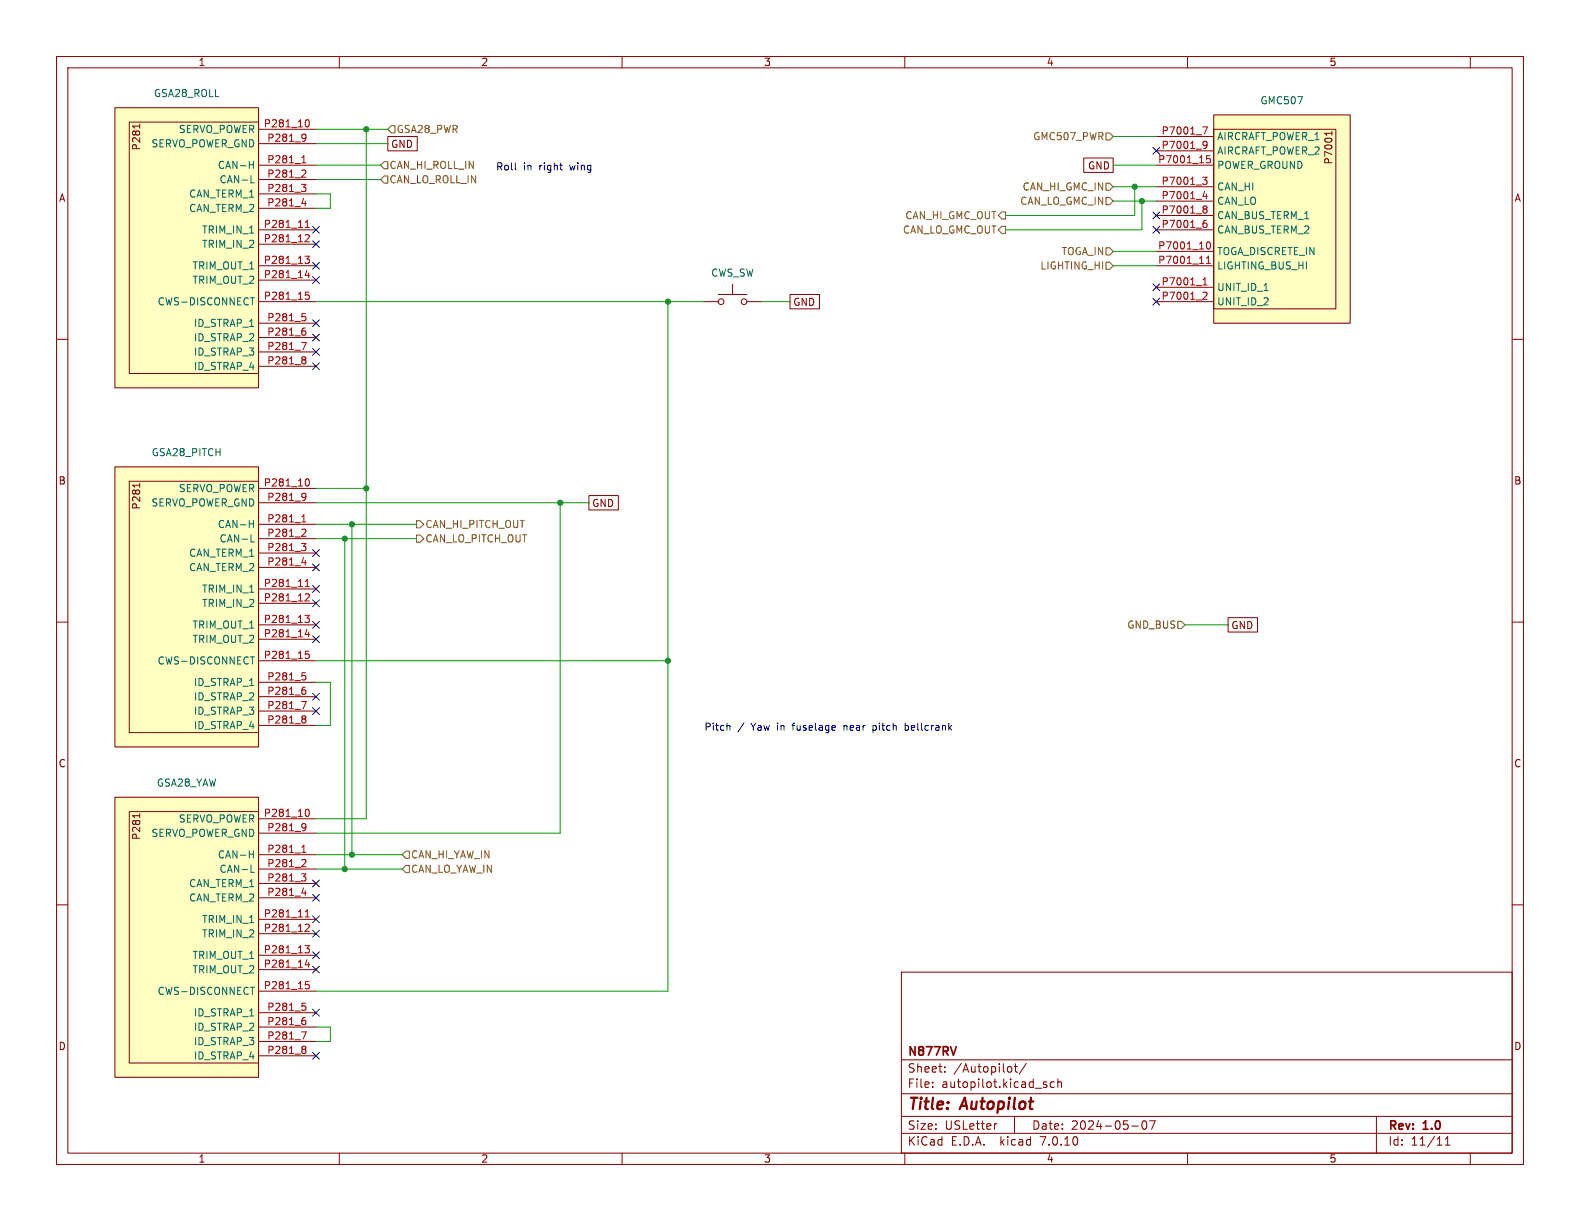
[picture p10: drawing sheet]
<svg xmlns="http://www.w3.org/2000/svg" width="279mm" height="216mm" viewBox="0 0 279 216" stroke-linecap="round" stroke-linejoin="round" font-family="sans-serif">
<defs><g id="words">
<g font-size="2.8" fill="#840000">
<text x="160.4" y="196.8">Title:</text>
<text x="170.1" y="196.8">Autopilot</text>
</g>
<g font-size="2.1" fill="#840000">
<text x="160.4" y="189.9">Sheet:</text>
<text x="160.4" y="187.1">N877RV</text>
<text x="168.6" y="189.9">/Autopilot/</text>
<text x="160.4" y="192.6">File:</text>
<text x="166.5" y="192.6">autopilot.kicad_sch</text>
<text x="160.4" y="202.8">KiCad</text>
<text x="160.4" y="200">Size:</text>
<text x="167.1" y="200">USLetter</text>
<text x="168.1" y="202.8">E.D.A.</text>
<text x="177" y="202.8">kicad</text>
<text x="182.4" y="200">Date:</text>
<text x="184.2" y="202.8">7.0.10</text>
<text x="189.4" y="200">2024-05-07</text>
<text x="245.4" y="200.2">Rev:</text>
<text x="245.4" y="202.8">Id:</text>
<text x="249.5" y="202.8">11/11</text>
<text x="251.8" y="200.2">1.0</text>
</g>
<g font-size="1.8" fill="#840000">
<text x="35" y="11.9">1</text>
<text x="85" y="11.9">2</text>
<text x="135" y="11.9">3</text>
<text x="185" y="11.9">4</text>
<text x="235" y="11.9">5</text>
<text x="25" y="26.7" transform="rotate(-90 25 26.7)">P281</text>
<text x="69.1" y="26.4">GND</text>
<text x="235.8" y="29.2" transform="rotate(-90 235.8 29.2)">P7001</text>
<text x="10.3" y="35.9">A</text>
<text x="192.3" y="30.2">GND</text>
<text x="267.7" y="35.9">A</text>
<text x="140.2" y="54.3">GND</text>
<text x="10.3" y="85.9">B</text>
<text x="104.6" y="89.9">GND</text>
<text x="267.7" y="85.9">B</text>
<text x="25" y="90.2" transform="rotate(-90 25 90.2)">P281</text>
<text x="217.6" y="111.4">GND</text>
<text x="10.3" y="135.9">C</text>
<text x="267.7" y="135.9">C</text>
<text x="25" y="148.6" transform="rotate(-90 25 148.6)">P281</text>
<text x="10.3" y="185.9">D</text>
<text x="267.7" y="185.9">D</text>
<text x="35" y="205.8">1</text>
<text x="85" y="205.8">2</text>
<text x="135" y="205.8">3</text>
<text x="185" y="205.8">4</text>
<text x="235" y="205.8">5</text>
</g>
<g font-size="1.8" fill="#006464">
<text x="27.1" y="17.4">GSA28_ROLL</text>
<text x="31.5" y="23.7">SERVO_POWER</text>
<text x="222.8" y="18.6">GMC507</text>
<text x="26.7" y="26.3">SERVO_POWER_GND</text>
<text x="215.1" y="25">AIRCRAFT_POWER_1</text>
<text x="215.1" y="27.5">AIRCRAFT_POWER_2</text>
<text x="33.3" y="35.2">CAN_TERM_1</text>
<text x="38.4" y="30.1">CAN-H</text>
<text x="38.7" y="32.6">CAN-L</text>
<text x="215.1" y="30.1">POWER_GROUND</text>
<text x="215.1" y="33.9">CAN_HI</text>
<text x="33.3" y="37.7">CAN_TERM_2</text>
<text x="35.6" y="41.5">TRIM_IN_1</text>
<text x="215.1" y="36.4">CAN_LO</text>
<text x="215.1" y="41.5">CAN_BUS_TERM_2</text>
<text x="215.1" y="39">CAN_BUS_TERM_1</text>
<text x="33.9" y="47.9">TRIM_OUT_1</text>
<text x="35.6" y="44">TRIM_IN_2</text>
<text x="215.1" y="45.3">TOGA_DISCRETE_IN</text>
<text x="215.1" y="47.9">LIGHTING_BUS_HI</text>
<text x="33.9" y="50.4">TRIM_OUT_2</text>
<text x="125.7" y="49.1">CWS_SW</text>
<text x="215.1" y="51.7">UNIT_ID_1</text>
<text x="27.8" y="54.2">CWS-DISCONNECT</text>
<text x="34.2" y="58">ID_STRAP_1</text>
<text x="215.1" y="54.2">UNIT_ID_2</text>
<text x="34.2" y="60.6">ID_STRAP_2</text>
<text x="34.2" y="63.1">ID_STRAP_3</text>
<text x="34.2" y="65.6">ID_STRAP_4</text>
<text x="26.7" y="80.9">GSA28_PITCH</text>
<text x="26.7" y="89.8">SERVO_POWER_GND</text>
<text x="31.5" y="87.2">SERVO_POWER</text>
<text x="38.4" y="93.6">CAN-H</text>
<text x="33.3" y="98.7">CAN_TERM_1</text>
<text x="33.3" y="101.2">CAN_TERM_2</text>
<text x="38.7" y="96.1">CAN-L</text>
<text x="35.6" y="105">TRIM_IN_1</text>
<text x="35.6" y="107.5">TRIM_IN_2</text>
<text x="33.9" y="111.4">TRIM_OUT_1</text>
<text x="33.9" y="113.9">TRIM_OUT_2</text>
<text x="27.8" y="117.7">CWS-DISCONNECT</text>
<text x="34.2" y="121.5">ID_STRAP_1</text>
<text x="34.2" y="124.1">ID_STRAP_2</text>
<text x="34.2" y="126.6">ID_STRAP_3</text>
<text x="34.2" y="129.1">ID_STRAP_4</text>
<text x="27.6" y="139.3">GSA28_YAW</text>
<text x="26.7" y="148.2">SERVO_POWER_GND</text>
<text x="31.5" y="145.6">SERVO_POWER</text>
<text x="38.4" y="152">CAN-H</text>
<text x="38.7" y="154.5">CAN-L</text>
<text x="33.3" y="157.1">CAN_TERM_1</text>
<text x="33.3" y="159.6">CAN_TERM_2</text>
<text x="35.6" y="163.4">TRIM_IN_1</text>
<text x="35.6" y="166">TRIM_IN_2</text>
<text x="33.9" y="169.8">TRIM_OUT_1</text>
<text x="33.9" y="172.3">TRIM_OUT_2</text>
<text x="27.8" y="176.1">CWS-DISCONNECT</text>
<text x="34.2" y="179.9">ID_STRAP_1</text>
<text x="34.2" y="182.5">ID_STRAP_2</text>
<text x="34.2" y="185">ID_STRAP_3</text>
<text x="34.2" y="187.6">ID_STRAP_4</text>
</g>
<g font-size="1.8" fill="#a90000">
<text x="46.6" y="22.6">P281_10</text>
<text x="205.3" y="23.9">P7001_7</text>
<text x="47.2" y="29">P281_1</text>
<text x="47.2" y="25.1">P281_9</text>
<text x="204.7" y="29">P7001_15</text>
<text x="205.3" y="26.4">P7001_9</text>
<text x="47.2" y="31.5">P281_2</text>
<text x="47.2" y="34">P281_3</text>
<text x="205.3" y="32.8">P7001_3</text>
<text x="205.3" y="35.3">P7001_4</text>
<text x="46.6" y="40.4">P281_11</text>
<text x="47.2" y="36.6">P281_4</text>
<text x="205.3" y="40.4">P7001_6</text>
<text x="205.3" y="37.8">P7001_8</text>
<text x="46.6" y="42.9">P281_12</text>
<text x="46.6" y="46.7">P281_13</text>
<text x="204.7" y="44.2">P7001_10</text>
<text x="204.7" y="46.7">P7001_11</text>
<text x="46.6" y="49.3">P281_14</text>
<text x="46.6" y="53.1">P281_15</text>
<text x="205.3" y="50.5">P7001_1</text>
<text x="205.3" y="53.1">P7001_2</text>
<text x="47.2" y="56.9">P281_5</text>
<text x="47.2" y="59.4">P281_6</text>
<text x="47.2" y="62">P281_7</text>
<text x="47.2" y="64.5">P281_8</text>
<text x="46.6" y="86.1">P281_10</text>
<text x="47.2" y="88.6">P281_9</text>
<text x="47.2" y="92.5">P281_1</text>
<text x="47.2" y="95">P281_2</text>
<text x="47.2" y="97.5">P281_3</text>
<text x="47.2" y="100.1">P281_4</text>
<text x="46.6" y="103.9">P281_11</text>
<text x="46.6" y="106.4">P281_12</text>
<text x="46.6" y="110.2">P281_13</text>
<text x="46.6" y="112.8">P281_14</text>
<text x="46.6" y="116.6">P281_15</text>
<text x="47.2" y="120.4">P281_5</text>
<text x="47.2" y="122.9">P281_6</text>
<text x="47.2" y="125.5">P281_7</text>
<text x="47.2" y="128">P281_8</text>
<text x="46.6" y="144.5">P281_10</text>
<text x="47.2" y="147.1">P281_9</text>
<text x="47.2" y="150.9">P281_1</text>
<text x="47.2" y="153.4">P281_2</text>
<text x="47.2" y="156">P281_3</text>
<text x="47.2" y="158.5">P281_4</text>
<text x="46.6" y="162.3">P281_11</text>
<text x="46.6" y="164.8">P281_12</text>
<text x="46.6" y="168.7">P281_13</text>
<text x="46.6" y="171.2">P281_14</text>
<text x="46.6" y="175">P281_15</text>
<text x="47.2" y="178.8">P281_5</text>
<text x="47.2" y="181.4">P281_6</text>
<text x="47.2" y="183.9">P281_7</text>
<text x="47.2" y="186.4">P281_8</text>
</g>
<g font-size="1.8" fill="#725600">
<text x="70" y="23.7">GSA28_PWR</text>
<text x="182.6" y="25">GMC507_PWR</text>
<text x="68.8" y="30.1">CAN_HI_ROLL_IN</text>
<text x="68.8" y="32.6">CAN_LO_ROLL_IN</text>
<text x="180.7" y="33.9">CAN_HI_GMC_IN</text>
<text x="159.6" y="41.5">CAN_LO_GMC_OUT</text>
<text x="160" y="39">CAN_HI_GMC_OUT</text>
<text x="180.3" y="36.4">CAN_LO_GMC_IN</text>
<text x="183.9" y="47.9">LIGHTING_HI</text>
<text x="187.6" y="45.3">TOGA_IN</text>
<text x="75.1" y="93.6">CAN_HI_PITCH_OUT</text>
<text x="75.1" y="96.1">CAN_LO_PITCH_OUT</text>
<text x="199.2" y="111.4">GND_BUS</text>
<text x="72.6" y="152">CAN_HI_YAW_IN</text>
<text x="72.6" y="154.5">CAN_LO_YAW_IN</text>
</g>
<g font-size="1.8" fill="#0000c2">
<text x="87.6" y="30.2">Roll</text>
<text x="92.6" y="30.2">in</text>
<text x="95.5" y="30.2">right</text>
<text x="101.1" y="30.2">wing</text>
<text x="124.5" y="129.3">Pitch</text>
<text x="130.5" y="129.3">/</text>
<text x="133" y="129.3">Yaw</text>
<text x="137.7" y="129.3">in</text>
<text x="140.6" y="129.3">fuselage</text>
<text x="149.8" y="129.3">near</text>
<text x="155.2" y="129.3">pitch</text>
<text x="161.1" y="129.3">bellcrank</text>
</g>
</g></defs>
<g fill="none" stroke="#840000" stroke-width=".18">
<path d="M10 10h259.4v195.9h-259.4zM12 12h255.4v191.9h-255.4zM20.3 19.1h25.4v49.5h-25.4zM60 10v2M110 10v2M160 10v2M210 10v2M260 10v2M22.9 21.6h22.8v44.4h-22.8zM24.7 21.9v.8M24.7 22.3h-1.3l.2 .1M45.7 29.2h10.2"/>
<path d="M45.7 22.9h10.2M45.7 31.8h10.2M45.7 34.3h10.2M45.7 36.8h10.2M45.7 25.4h10.2M68.6 24.1h5.2v2.6h-5.2zM191.6 27.9h5.2v2.6h-5.2zM204.5 29.2h10.1M204.5 33h10.1M204.5 35.6h10.1M204.5 24.1h10.1M204.5 38.1h10.1"/>
<path d="M204.5 26.7h10.1M214.6 20.3h24.2v36.9h-24.2zM214.6 22.9h21.6v31.7h-21.6zM235.5 23.2v.7M235.5 23.6h-1.2l.3 .2M10 60h2M45.7 40.6h10.2M45.7 43.2h10.2M45.7 47h10.2M45.7 49.5h10.2M45.7 53.3h10.2M45.7 57.2h10.2"/>
<path d="M45.7 59.7h10.2M124.5 53.3h2.5M127 52.1h5.1M129.5 50.3v1.8M132.1 53.3h2.5M139.7 52.1h5.2v2.5h-5.2zM204.5 40.6h10.1M204.5 47h10.1M204.5 53.3h10.1M204.5 50.8h10.1M204.5 44.5h10.1M267.4 60h2"/>
<path d="M45.7 62.2h10.2M45.7 64.8h10.2M20.3 82.6h25.4v49.5h-25.4zM22.9 85.1h22.8v44.4h-22.8zM24.7 85.4v.8M24.7 85.8h-1.3l.2 .1M45.7 92.7h10.2M45.7 86.4h10.2M45.7 95.3h10.2M45.7 97.8h10.2M45.7 88.9h10.2M104.1 87.6h5.2v2.6h-5.2z"/>
<path d="M10 110h2M45.7 104.1h10.2M45.7 106.7h10.2M45.7 110.5h10.2M45.7 113h10.2M45.7 116.8h10.2M45.7 100.3h10.2M217.2 109.2h5.2v2.6h-5.2zM267.4 110h2M45.7 120.7h10.2M45.7 123.2h10.2M45.7 125.7h10.2"/>
<path d="M45.7 128.3h10.2M10 160h2M20.3 141h25.4v49.5h-25.4zM22.9 143.5h22.8v44.5h-22.8zM24.7 143.9v.7M24.7 144.2h-1.3l.2 .1M45.7 151.1h10.2M45.7 144.8h10.2M45.7 153.7h10.2M45.7 156.2h10.2M45.7 158.8h10.2M45.7 147.3h10.2"/>
<path d="M267.4 160h2M45.7 162.6h10.2M45.7 165.1h10.2M45.7 168.9h10.2M45.7 171.5h10.2M45.7 175.3h10.2M45.7 179.1h10.2M159.4 171.9h108v32h-108zM45.7 181.6h10.2M45.7 184.2h10.2M45.7 186.7h10.2M159.4 197.4h108"/>
<path d="M159.4 193.4h108M159.4 187.4h108M164.9 192.1v.2M164.9 191.4v.1M167.1 189.4v.2M167.1 188.7v.1M176.3 198.7l-.3 .1M178.6 188.6l.3 .3v.4l-.3 .3M179.4 188.6h.5M179.4 197.4v3M179.6 188.1v1.3l.3 .2M181.5 188l-1.3 1.9"/>
<path d="M184.7 191.8l.4 .1v.2l-.2 .2h-.3M184.7 191.3l.4 .1M186.4 191.4l-.4-.1-.3 .3v.4l.2 .2h.5M187.1 191.4l.2-.1 .3 .1 .1 .9M187.1 190.8v1.5M200.1 199.1h1.2M202.1 198.3l.2-.1a.81 .81 0 0 1 .6 .6 .81 .81 0 0 1-.3 .8l-.2 .1a.81 .81 0 0 1-.3-1.4zM203.3 198.2h1l-.7 1.5M243.4 197.4v6.5M60 203.9v2M110 203.9v2M159.4 200.4h108"/>
<path d="M160 203.9v2M210 203.9v2M255.6 202.5h.8M255.6 201.4l.4-.4v1.5M260 203.9v2"/>
<circle cx="127.5" cy="53.3" r=".51"/>
<circle cx="131.6" cy="53.3" r=".51"/>
</g>
<path d="M169.1 185.1l-.5 1.5" fill="none" stroke="#840000" stroke-width=".3"/>
<g fill="#ffffc2" stroke="#ffffc2" stroke-width=".18">
<path d="M20.3 19.1h25.4v49.5h-25.4z"/>
<path d="M22.9 21.6h22.8v44.4h-22.8z"/>
<path d="M20.3 141h25.4v49.5h-25.4z"/>
<path d="M22.9 143.5h22.8v44.5h-22.8z"/>
<path d="M214.6 20.3h24.2v36.9h-24.2z"/>
<path d="M214.6 22.9h21.6v31.7h-21.6z"/>
<path d="M20.3 82.6h25.4v49.5h-25.4z"/>
<path d="M22.9 85.1h22.8v44.4h-22.8z"/>
</g>
<path d="M44.1 29.1h.7M44.4 32.3h.6M44.8 28.5v1.3M44.3 52.6h.7M44.1 92.6h.7M44.4 95.8h.6M44.8 92v1.3M44.3 116.1h.7M44.1 151h.7M44.4 154.2h.6M44.8 150.4v1.3M44.3 174.6h.7" fill="none" stroke="#006464" stroke-width=".18"/>
<g fill="none" stroke="#a90000" stroke-width=".18">
<path d="M53.3 32.6h.8l-.4 .5 .3 .1 .1 .4-.2 .3h-.4M53.4 28.8h.7M53.4 36h.8M53.5 27.8l.2-.3v1.3M53.6 30.1h.4l.1 .3-.8 .9h.8M53.6 23.7l.4 .1a.84 .84 0 0 1-.3 1.2M54 39.3l.3-.3v1.2M54 35.6v.8M54.1 24.3l-.2 .2h-.3M54.2 21.2h.1a.68 .68 0 0 1 .4 .6 .68 .68 0 0 1-.4 .6h-.1M212.7 22.4h.8l-.5 1.3M212.7 31.3h.8l-.5 .5 .4 .1 .1 .5-.3 .2h-.4"/>
<path d="M212.8 39.5l.4-.1 .3 .3-.2 .5h-.5M212.8 25h.4l.2 .1a.84 .84 0 0 1-.3 1.2h-.3M212.8 36.5l.4-.1 .2 .1 .1 .2-.3 .3M212.8 36.9l.2 .1M213 37h.2M213 37h-.2M213 33.8l-.3 .9h.8M213.2 37l.3 .2-.1 .4-.2 .1-.4-.1M213.3 34.3v.8M213.3 39l-.4 .1M213.5 25.5l-.3 .3-.4-.1M214 27.5h-.6l-.1 .6 .2-.1 .4 .1 .2 .1-.1 .5-.2 .1-.5-.1"/>
<path d="M53.4 55.5h.6M53.6 55.9h.3l.2 .3-.1 .5h-.4M53.6 58.5h.3l.2 .2-.1 .5-.4 .1M53.7 58h.3M53.9 45.3h.8l-.4 .5 .3 .1 .1 .4-.2 .3h-.4M54 40.2h.7M54 51.7h.6M54.2 41.5l.4 .1 .1 .3-.8 .9h.8M54.2 52.1h.3l.2 .3-.1 .5h-.4M54.3 47.8l-.3 .9h.8M54.6 48.3v.8M212.7 50.4h.8"/>
<path d="M212.7 49.5l.4-.4v1.3M212.9 51.7h.4l.2 .3-.8 .9h.8M213.3 46.6h.8M213.3 45.7l.4-.4v1.3M213.5 42.8h.1a.68 .68 0 0 1 .5 .6 .68 .68 0 0 1-.5 .6 .84 .84 0 0 1-.1-1.2zM53.3 60.5h.9l-.6 1.3M53.6 63.1h.4l.1 .2-.2 .3M53.6 63.6h.3M53.9 63.6l.2 .3v.2l-.1 .2-.4 .1M53.3 96.1h.8l-.4 .5 .3 .1 .1 .4-.2 .3h-.4M53.4 92.3h.7M53.4 99.5h.8"/>
<path d="M53.5 91.3l.2-.3v1.3M53.6 93.6h.4l.1 .3-.8 .9h.8M53.6 87.2l.4 .1a.84 .84 0 0 1-.3 1.2M54 99.1v.8M54.1 87.8l-.2 .2h-.3M54.2 84.7h.1a.68 .68 0 0 1 .4 .6 .68 .68 0 0 1-.4 .6h-.1M53.4 119h.6M53.6 119.4h.3l.2 .3-.1 .5h-.4M53.9 108.8h.8l-.4 .5 .3 .1 .1 .4-.2 .3h-.4M54 102.8l.3-.3v1.2M54 103.7h.7M54 115.2h.6"/>
<path d="M54.2 105l.4 .1 .1 .3-.8 .9h.8M54.2 115.6h.3l.2 .3-.1 .5h-.4M54.3 111.3l-.3 .9h.8M54.6 111.8v.8M53.3 124h.9l-.6 1.3M53.6 122h.3l.2 .2-.1 .5-.4 .1M53.6 126.6h.4l.1 .2-.2 .3M53.6 127.1h.3M53.7 121.5h.3M53.9 127.1l.2 .3v.2l-.1 .2-.4 .1M53.3 154.5h.8l-.4 .5 .3 .1 .1 .5-.2 .2h-.4M53.4 150.7h.7"/>
<path d="M53.4 157.9h.8M53.5 149.7l.2-.3v1.3M53.6 152h.4l.1 .3-.8 1h.8M53.6 145.6l.4 .2a.84 .84 0 0 1-.3 1.1M54 157.5v.8M54.1 146.2l-.2 .2h-.3M54.2 143.2l.1-.1a.68 .68 0 0 1 .4 .6 .68 .68 0 0 1-.4 .7l-.1-.1M53.4 177.4h.6M53.6 177.9h.3l.2 .2-.1 .5-.4 .1M53.7 179.9h.3M53.9 167.2h.8l-.4 .5 .3 .1 .1 .5-.2 .2h-.4M54 161.2l.3-.3v1.2"/>
<path d="M54 162.1h.7M54 173.6h.6M54.2 163.4l.4 .1 .1 .3-.8 .9h.8M54.2 174.1h.3l.2 .2-.1 .5h-.4M54.3 169.7l-.3 .9h.8M54.6 170.2v.8M53.3 182.5h.9l-.6 1.2M53.6 180.4h.3l.2 .2-.1 .5-.4 .1M53.6 185l.4 .1 .1 .1-.2 .3M53.6 185.5h.3M53.9 185.5l.2 .3v.2l-.1 .2-.4 .1"/>
</g>
<g fill="none" stroke="#725600" stroke-width=".18">
<path d="M67.3 31.8l.6-.7h.7v1.3h-.7zM67.9 28.6h.7v1.2h-.7l-.6-.6zM68.6 22.9l.6-.7h.6v1.3h-.6zM177.2 37.5h.6v1.2h-.6l-.7-.6zM195.6 23.5h.6l.6 .6-.6 .7h-.6zM195.6 32.4h.6l.6 .6-.6 .7h-.6zM195.6 34.9h.6l.6 .7-.6 .6h-.6zM177.2 40h.6v1.3h-.6l-.7-.7zM195.6 46.4h.6l.6 .6-.6 .6h-.6zM195.6 43.8h.6l.6 .7-.6 .6h-.6zM73.7 92.1h.6l.6 .6-.6 .6h-.6zM73.7 94.6h.6l.6 .7-.6 .6h-.6z"/>
<path d="M208.3 109.9h.6l.6 .6-.6 .6h-.6zM71.1 151.1l.7-.6h.6v1.3h-.6zM71.1 153.7l.7-.7h.6v1.3h-.6z"/>
</g>
<path d="M91.1 29.9l.2 .2M128.7 128.3l.4 .2v.6M149.2 128.3v.8M149.4 128.3l-.2 .1M154.4 128.3v1.2M154.4 129.1h.3M154.7 128.3h-.3M160.1 128.3h.3l.2 .1M160.1 127.9v1.2M160.6 129l-.2 .1h-.3" fill="none" stroke="#0000c2" stroke-width=".18"/>
<g fill="none" stroke="#009600" stroke-width=".18">
<path d="M55.9 34.3h2.5v2.5h-2.5M55.9 31.8h11.4M55.9 29.2h11.4M55.9 22.9h12.7M55.9 25.4h12.7M64.8 22.9v121.9h-8.9M196.8 29.2h7.7M196.8 35.6h7.7M196.8 24.1h7.7M196.8 33h7.7M200.7 33v5.1h-22.9M201.9 35.6v5h-24.1"/>
<path d="M55.9 53.3h68.6M118.1 53.3v122h-62.2M134.6 53.3h5.1M196.8 47h7.7M196.8 44.5h7.7M55.9 92.7h17.8M55.9 95.3h17.8M55.9 86.4h8.9M55.9 88.9h48.2M61 95.3v58.4M62.2 92.7v58.4M99.1 88.9v58.4h-43.2"/>
<path d="M55.9 116.8h62.2M209.5 110.5h7.7M55.9 120.7h2.5v7.6h-2.5M55.9 151.1h15.2M55.9 153.7h15.2M55.9 181.6h2.5v2.6h-2.5"/>
</g>
<g fill="none" stroke="#000084" stroke-width=".18">
<path d="M203.9 37.5l1.2 1.2M203.9 26.1l1.2 1.2M205.1 37.5l-1.2 1.2M205.1 26.1l-1.2 1.2M55.3 59.1l1.2 1.2M55.3 40l1.2 1.2M55.3 42.6l1.2 1.2M55.3 46.4l1.2 1.2M55.3 56.5l1.2 1.3M55.3 48.9l1.2 1.2M56.5 59.1l-1.2 1.2M56.5 40l-1.2 1.2"/>
<path d="M56.5 42.6l-1.2 1.2M56.5 46.4l-1.2 1.2M56.5 56.5l-1.2 1.3M56.5 48.9l-1.2 1.2M203.9 40l1.2 1.2M203.9 50.2l1.2 1.2M203.9 52.7l1.2 1.2M205.1 40l-1.2 1.2M205.1 50.2l-1.2 1.2M205.1 52.7l-1.2 1.2M55.3 61.6l1.2 1.2M55.3 64.2l1.2 1.2"/>
<path d="M56.5 61.6l-1.2 1.2M56.5 64.2l-1.2 1.2M55.3 99.7l1.2 1.2M55.3 97.2l1.2 1.2M56.5 99.7l-1.2 1.2M56.5 97.2l-1.2 1.2M55.3 103.5l1.2 1.2M55.3 106.1l1.2 1.2M55.3 112.4l1.2 1.2M55.3 109.9l1.2 1.2M56.5 103.5l-1.2 1.2M56.5 106.1l-1.2 1.2"/>
<path d="M56.5 112.4l-1.2 1.2M56.5 109.9l-1.2 1.2M55.3 122.6l1.2 1.2M55.3 125.1l1.2 1.2M56.5 122.6l-1.2 1.2M56.5 125.1l-1.2 1.2M55.3 158.1l1.2 1.3M55.3 155.6l1.2 1.2M56.5 158.1l-1.2 1.3M56.5 155.6l-1.2 1.2M55.3 178.5l1.2 1.2M55.3 170.8l1.2 1.3"/>
<path d="M55.3 162l1.2 1.2M55.3 164.5l1.2 1.2M55.3 168.3l1.2 1.2M56.5 178.5l-1.2 1.2M56.5 170.8l-1.2 1.3M56.5 162l-1.2 1.2M56.5 164.5l-1.2 1.2M56.5 168.3l-1.2 1.2M55.3 186.1l1.2 1.2M56.5 186.1l-1.2 1.2"/>
</g>
<g fill="#009600" stroke="#009600" stroke-width=".18">
<circle cx="99.1" cy="88.9" r=".46"/>
<circle cx="62.2" cy="92.7" r=".46"/>
<circle cx="62.2" cy="151.1" r=".46"/>
<circle cx="61" cy="153.7" r=".46"/>
<circle cx="61" cy="95.3" r=".46"/>
<circle cx="201.9" cy="35.6" r=".46"/>
<circle cx="200.7" cy="33" r=".46"/>
<circle cx="64.8" cy="22.9" r=".46"/>
<circle cx="64.8" cy="86.4" r=".46"/>
<circle cx="118.1" cy="53.3" r=".46"/>
<circle cx="118.1" cy="116.8" r=".46"/>
</g>
<use href="#words"/>
</svg>
